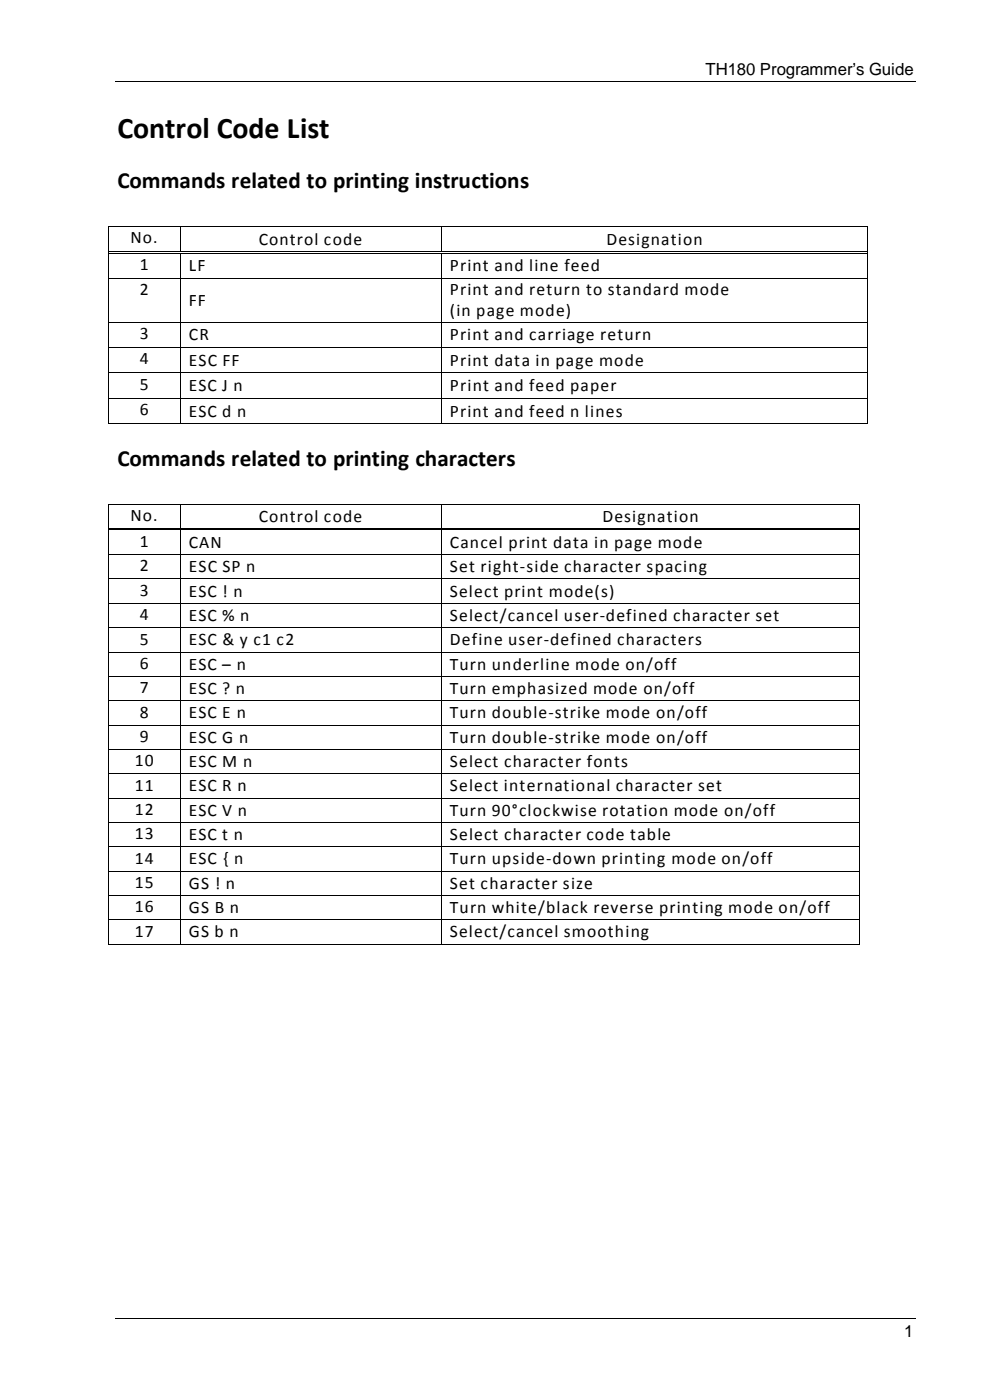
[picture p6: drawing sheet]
<svg xmlns="http://www.w3.org/2000/svg" width="210mm" height="297mm" viewBox="0 0 210 297" stroke-linecap="round" stroke-linejoin="round" font-family="sans-serif">
<defs><g id="words">
<text font-size="6.3" x="24.9" y="29.2">Control Code List</text>
<g font-size="4.9">
<text x="24.9" y="39.9">Commands related to printing instructions</text>
<text x="24.9" y="98.9">Commands related to printing characters</text>
</g>
<g font-size="3.7">
<text x="27.7" y="51.6">No.</text>
<text x="54.9" y="51.9">Control code</text>
<text x="128.6" y="51.9">Designation</text>
<text x="29.6" y="57.2">1</text>
<text x="40" y="57.6">LF</text>
<text x="95.4" y="57.6">Print and line feed</text>
<text x="29.6" y="62.7">2</text>
<text x="40" y="64.9">FF</text>
<text x="95.4" y="62.7">Print and return to standard mode</text>
<text x="29.6" y="71.9">3</text>
<text x="95.4" y="67.1">(in page mode)</text>
<text x="29.6" y="77.3">4</text>
<text x="40" y="72.2">CR</text>
<text x="40" y="77.6">ESC FF</text>
<text x="95.4" y="72.2">Print and carriage return</text>
<text x="95.4" y="77.6">Print data in page mode</text>
<text x="29.6" y="82.6">5</text>
<text x="40" y="83">ESC J n</text>
<text x="95.4" y="83">Print and feed paper</text>
<text x="29.6" y="88.1">6</text>
<text x="40" y="88.4">ESC d n</text>
<text x="95.4" y="88.4">Print and feed n lines</text>
<text x="27.7" y="110.5">No.</text>
<text x="54.9" y="110.7">Control code</text>
<text x="127.8" y="110.7">Designation</text>
<text x="29.6" y="116">1</text>
<text x="40" y="116.2">CAN</text>
<text x="95.4" y="116.2">Cancel print data in page mode</text>
<text x="29.6" y="121.2">2</text>
<text x="40" y="121.4">ESC SP n</text>
<text x="95.4" y="121.4">Set right-side character spacing</text>
<text x="29.6" y="126.4">3</text>
<text x="29.6" y="131.6">4</text>
<text x="40" y="126.6">ESC ! n</text>
<text x="40" y="131.7">ESC % n</text>
<text x="95.4" y="126.6">Select print mode(s)</text>
<text x="95.4" y="131.7">Select/cancel user-defined character set</text>
<text x="29.6" y="136.7">5</text>
<text x="40" y="136.9">ESC &amp; y c1 c2</text>
<text x="95.4" y="136.9">Define user-defined characters</text>
<text x="29.6" y="141.9">6</text>
<text x="40" y="142.1">ESC – n</text>
<text x="95.4" y="142.1">Turn underline mode on/off</text>
<text x="29.6" y="147.1">7</text>
<text x="40" y="147.2">ESC ? n</text>
<text x="95.4" y="147.2">Turn emphasized mode on/off</text>
<text x="29.6" y="152.2">8</text>
<text x="40" y="152.4">ESC E n</text>
<text x="95.4" y="152.4">Turn double-strike mode on/off</text>
<text x="29.6" y="157.4">9</text>
<text x="40" y="157.6">ESC G n</text>
<text x="95.4" y="157.6">Turn double-strike mode on/off</text>
<text x="28.6" y="162.6">10</text>
<text x="28.6" y="167.7">11</text>
<text x="40" y="162.7">ESC M n</text>
<text x="40" y="167.9">ESC R n</text>
<text x="95.4" y="162.7">Select character fonts</text>
<text x="95.4" y="167.9">Select international character set</text>
<text x="28.6" y="172.9">12</text>
<text x="40" y="173.1">ESC V n</text>
<text x="95.4" y="173.1">Turn 90°clockwise rotation mode on/off</text>
<text x="28.6" y="178.1">13</text>
<text x="40" y="178.2">ESC t n</text>
<text x="95.4" y="178.2">Select character code table</text>
<text x="28.6" y="183.2">14</text>
<text x="40" y="183.4">ESC { n</text>
<text x="95.4" y="183.4">Turn upside-down printing mode on/off</text>
<text x="28.6" y="188.4">15</text>
<text x="40" y="188.6">GS ! n</text>
<text x="95.4" y="188.6">Set character size</text>
<text x="28.6" y="193.5">16</text>
<text x="40" y="193.7">GS B n</text>
<text x="95.4" y="193.7">Turn white/black reverse printing mode on/off</text>
<text x="28.6" y="198.7">17</text>
<text x="40" y="198.9">GS b n</text>
<text x="95.4" y="198.9">Select/cancel smoothing</text>
</g>
<g font-size="3.6">
<text x="149.6" y="16">TH180 Programmer’s Guide</text>
<text x="191.8" y="283.5">1</text>
</g>
</g></defs>
<g fill="none" stroke="#000" stroke-width=".21">
<path d="M24.4 17.2h169.8M23.1 48.1v5.2M23.1 53.8v5.2M23.1 59.2v9M23.2 48h15M23.2 53.3h15M23.2 53.7h15M23.2 59.1h15M38.3 48.1v5.2M38.3 53.8v5.2M38.3 59.2v9M38.4 48h55.2"/>
<path d="M38.4 59.1h55.2M38.7 53.3h54.9M38.7 53.7h54.9M93.6 48.1v5.2M93.6 53.8v5.2M93.6 59.2v9M93.7 48h90.3M93.7 59.1h90.3M94.1 53.3h89.9M94.1 53.7h89.9M184.1 48.1v5.2M184.1 53.8v5.2"/>
<path d="M184.1 59.2v9M23.1 68.4v5.2M23.1 73.7v5.3M23.1 79.2v5.2M23.2 68.3h15M23.2 73.7h15M23.2 79.1h15M38.3 68.4v5.2M38.3 73.7v5.3M38.3 79.2v5.2M38.4 68.3h55.2M38.4 73.7h55.2"/>
<path d="M38.4 79.1h55.2M93.6 68.4v5.2M93.6 73.7v5.3M93.6 79.2v5.2M93.7 68.3h90.3M93.7 73.7h90.3M93.7 79.1h90.3M184.1 68.4v5.2M184.1 73.7v5.3M184.1 79.2v5.2M23.1 84.6v5.2M23.2 84.5h15"/>
<path d="M23.2 89.9h15M38.3 84.6v5.2M38.4 84.5h55.2M38.4 89.9h55.2M93.6 84.6v5.2M93.7 84.5h90.3M93.7 89.9h90.3M184.1 84.6v5.2M23.1 107v5M23.1 112.5v5M23.1 117.7v5M23.2 106.9h15"/>
<path d="M23.2 112.1h15M23.2 112.4h15M23.2 117.6h15M38.3 107v5M38.3 112.5v5M38.3 117.7v5M38.4 106.9h55.2M38.4 117.6h55.2M38.7 112.1h54.9M38.7 112.4h54.9M93.6 107v5M93.6 112.5v5"/>
<path d="M93.6 117.7v5M93.7 106.9h88.6M93.7 117.6h88.6M94.1 112.1h88.2M94.1 112.4h88.2M182.4 107v5M182.4 112.5v5M182.4 117.7v5M23.1 122.9v5M23.1 128.1v5M23.1 133.3v5M23.1 138.4v4.9"/>
<path d="M23.2 122.8h15M23.2 128h15M23.2 133.2h15M23.2 138.3h15M38.3 122.9v5M38.3 128.1v5M38.3 133.3v5M38.3 138.4v4.9M38.4 122.8h55.2M38.4 128h55.2M38.4 133.2h55.2M38.4 138.3h55.2"/>
<path d="M93.6 122.9v5M93.6 128.1v5M93.6 133.3v5M93.6 138.4v4.9M93.7 122.8h88.6M93.7 128h88.6M93.7 133.2h88.6M93.7 138.3h88.6M182.4 122.9v5M182.4 128.1v5M182.4 133.3v5M182.4 138.4v4.9"/>
<path d="M23.1 143.5v5M23.1 148.7v5.1M23.1 153.9v5M23.1 159.1v5M23.2 143.4h15M23.2 148.6h15M23.2 153.8h15M23.2 159h15M38.3 143.5v5M38.3 148.7v5.1M38.3 153.9v5M38.3 159.1v5"/>
<path d="M38.4 143.4h55.2M38.4 148.6h55.2M38.4 153.8h55.2M38.4 159h55.2M93.6 143.5v5M93.6 148.7v5.1M93.6 153.9v5M93.6 159.1v5M93.7 143.4h88.6M93.7 148.6h88.6M93.7 153.8h88.6M93.7 159h88.6"/>
<path d="M182.4 143.5v5M182.4 148.7v5.1M182.4 153.9v5M182.4 159.1v5M23.1 164.3v4.9M23.1 169.4v4.9M23.1 174.5v5.1M23.1 179.7v5M23.2 164.2h15M23.2 169.3h15M23.2 174.4h15M23.2 179.7h15"/>
<path d="M38.3 164.3v4.9M38.3 169.4v4.9M38.3 174.5v5.1M38.3 179.7v5M38.4 164.2h55.2M38.4 169.3h55.2M38.4 174.4h55.2M38.4 179.7h55.2M93.6 164.3v4.9M93.6 169.4v4.9M93.6 174.5v5.1M93.6 179.7v5"/>
<path d="M93.7 164.2h88.6M93.7 169.3h88.6M93.7 174.4h88.6M93.7 179.7h88.6M182.4 164.3v4.9M182.4 169.4v4.9M182.4 174.5v5.1M182.4 179.7v5M23.1 184.9v5M23.1 190.1v5M23.1 195.2v5M23.2 184.8h15"/>
<path d="M23.2 190h15M23.2 195.2h15M38.3 184.9v5M38.3 190.1v5M38.3 195.2v5M38.4 184.8h55.2M38.4 190h55.2M38.4 195.2h55.2M93.6 184.9v5M93.6 190.1v5M93.6 195.2v5M93.7 184.8h88.6"/>
<path d="M93.7 190h88.6M93.7 195.2h88.6M182.4 184.9v5M182.4 190.1v5M182.4 195.2v5M23.2 200.3h15M38.4 200.3h55.2M93.7 200.3h88.6M24.4 279.8h169.8"/>
</g>
<g fill="#000">
<path d="M23 47.9h.2v.2h-.2zM23 53.3h.2v.5h-.2zM23 59h.2v.2h-.2zM38.2 47.9h.2v.2h-.2zM38.2 53.3h.5v.1h-.5zM38.2 53.6h.5v.2h-.5zM38.2 59h.2v.2h-.2zM93.6 47.9h.1v.2h-.1zM93.6 53.3h.5v.1h-.5zM93.6 53.6h.5v.2h-.5zM93.6 59h.1v.2h-.1zM184 47.9h.1v.2h-.1z"/>
<path d="M184 53.3h.1v.5h-.1zM184 59h.1v.2h-.1zM23 68.2h.2v.2h-.2zM23 73.6h.2v.1h-.2zM23 79h.2v.2h-.2zM38.2 68.2h.2v.2h-.2zM38.2 73.6h.2v.1h-.2zM38.2 79h.2v.2h-.2zM93.6 68.2h.1v.2h-.1zM93.6 73.6h.1v.1h-.1zM93.6 79h.1v.2h-.1zM184 68.2h.1v.2h-.1z"/>
<path d="M184 73.6h.1v.1h-.1zM184 79h.1v.2h-.1zM23 84.4h.2v.2h-.2zM23 89.8h.2v.2h-.2zM38.2 84.4h.2v.2h-.2zM38.2 89.8h.2v.2h-.2zM93.6 84.4h.1v.2h-.1zM93.6 89.8h.1v.2h-.1zM184 84.4h.1v.2h-.1zM184 89.8h.1v.2h-.1zM23 106.8h.2v.2h-.2zM23 112h.2v.5h-.2z"/>
<path d="M23 117.5h.2v.2h-.2zM38.2 106.8h.2v.2h-.2zM38.2 112h.5v.2h-.5zM38.2 112.4h.5v.1h-.5zM38.2 117.5h.2v.2h-.2zM93.6 106.8h.1v.2h-.1zM93.6 112h.5v.2h-.5zM93.6 112.4h.5v.1h-.5zM93.6 117.5h.1v.2h-.1zM182.3 106.8h.2v.2h-.2zM182.3 112h.2v.5h-.2zM182.3 117.5h.2v.2h-.2z"/>
<path d="M23 122.7h.2v.2h-.2zM23 127.9h.2v.2h-.2zM23 133.1h.2v.2h-.2zM23 138.3h.2v.1h-.2zM38.2 122.7h.2v.2h-.2zM38.2 127.9h.2v.2h-.2zM38.2 133.1h.2v.2h-.2zM38.2 138.3h.2v.1h-.2zM93.6 122.7h.1v.2h-.1zM93.6 127.9h.1v.2h-.1zM93.6 133.1h.1v.2h-.1zM93.6 138.3h.1v.1h-.1z"/>
<path d="M182.3 122.7h.2v.2h-.2zM182.3 127.9h.2v.2h-.2zM182.3 133.1h.2v.2h-.2zM182.3 138.3h.2v.1h-.2zM23 143.3h.2v.2h-.2zM23 148.5h.2v.2h-.2zM23 153.8h.2v.1h-.2zM23 158.9h.2v.2h-.2zM38.2 143.3h.2v.2h-.2zM38.2 148.5h.2v.2h-.2zM38.2 153.8h.2v.1h-.2zM38.2 158.9h.2v.2h-.2z"/>
<path d="M93.6 143.3h.1v.2h-.1zM93.6 148.5h.1v.2h-.1zM93.6 153.8h.1v.1h-.1zM93.6 158.9h.1v.2h-.1zM182.3 143.3h.2v.2h-.2zM182.3 148.5h.2v.2h-.2zM182.3 153.8h.2v.1h-.2zM182.3 158.9h.2v.2h-.2zM23 164.1h.2v.2h-.2zM23 169.2h.2v.2h-.2zM23 174.3h.2v.2h-.2zM23 179.6h.2v.1h-.2z"/>
<path d="M38.2 164.1h.2v.2h-.2zM38.2 169.2h.2v.2h-.2zM38.2 174.3h.2v.2h-.2zM38.2 179.6h.2v.1h-.2zM93.6 164.1h.1v.2h-.1zM93.6 169.2h.1v.2h-.1zM93.6 174.3h.1v.2h-.1zM93.6 179.6h.1v.1h-.1zM182.3 164.1h.2v.2h-.2zM182.3 169.2h.2v.2h-.2zM182.3 174.3h.2v.2h-.2zM182.3 179.6h.2v.1h-.2z"/>
<path d="M23 184.7h.2v.2h-.2zM23 189.9h.2v.2h-.2zM23 195.1h.2v.1h-.2zM38.2 184.7h.2v.2h-.2zM38.2 189.9h.2v.2h-.2zM38.2 195.1h.2v.1h-.2zM93.6 184.7h.1v.2h-.1zM93.6 189.9h.1v.2h-.1zM93.6 195.1h.1v.1h-.1zM182.3 184.7h.2v.2h-.2zM182.3 189.9h.2v.2h-.2zM182.3 195.1h.2v.1h-.2z"/>
<path d="M23 200.2h.2v.2h-.2zM38.2 200.2h.2v.2h-.2zM93.6 200.2h.1v.2h-.1zM182.3 200.2h.2v.2h-.2z"/>
</g>
<use href="#words"/>
</svg>
